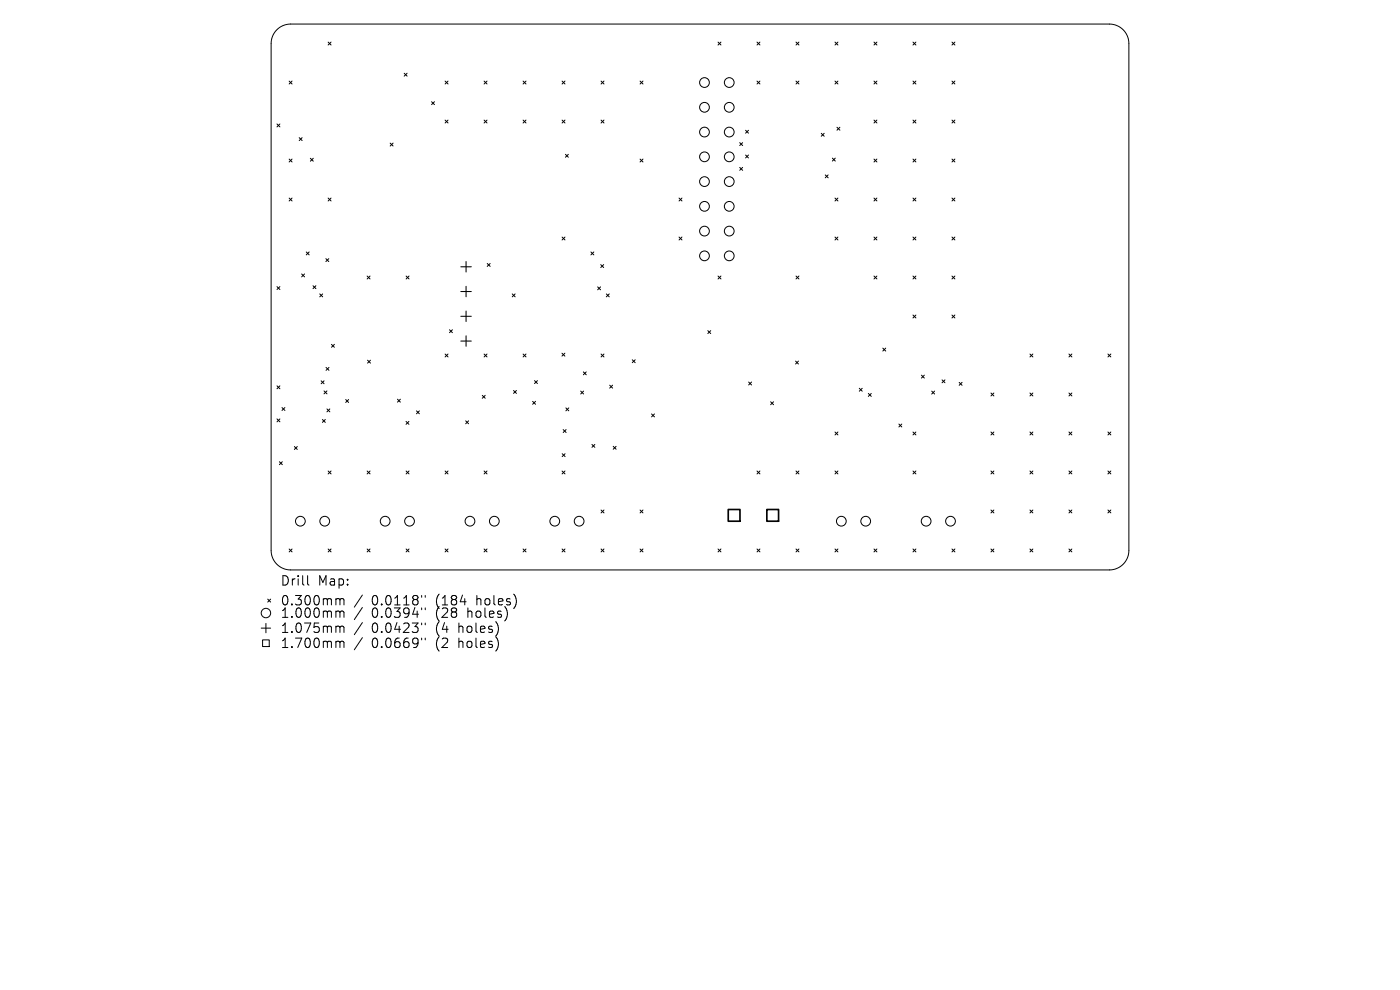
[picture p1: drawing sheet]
<svg xmlns="http://www.w3.org/2000/svg" width="297mm" height="210mm" viewBox="0 0 297 210" stroke-linecap="round" stroke-linejoin="round" font-family="sans-serif">
<defs><g id="words">
<g font-size="2.8">
<text x="59.4" y="124.5">Drill</text>
<text x="67.4" y="124.5">Map:</text>
<text x="59.4" y="128.7">0.300mm</text>
<text x="59.4" y="131.3">1.000mm</text>
<text x="78.9" y="128.7">0.0118&quot;</text>
<text x="78.9" y="131.3">0.0394&quot;</text>
<text x="92.6" y="128.7">(184</text>
<text x="92.6" y="131.3">(28</text>
<text x="99.5" y="131.3">holes)</text>
<text x="101.4" y="128.7">holes)</text>
<text x="59.4" y="134.5">1.075mm</text>
<text x="59.4" y="137.7">1.700mm</text>
<text x="78.9" y="134.5">0.0423&quot;</text>
<text x="78.9" y="137.7">0.0669&quot;</text>
<text x="92.6" y="134.5">(4</text>
<text x="92.6" y="137.7">(2</text>
<text x="97.5" y="134.5">holes)</text>
<text x="97.5" y="137.7">holes)</text>
</g>
</g></defs>
<g fill="none" stroke="#000" stroke-width=".21">
<path d="M58.7 6.3a4.1 4.1 0 0 1 3-1.2h173.6a4.1 4.1 0 0 1 4.2 4.1v107.6a4.1 4.1 0 0 1-4.2 4.1h-173.6a4.1 4.1 0 0 1-4.2-4.1v-107.6a4.1 4.1 0 0 1 1.2-2.9zM61.3 17.2l.7 .6M62 17.2l-.7 .6M69.6 8.9l.6 .6M70.2 8.9l-.6 .6M85.7 15.5l.7 .7M86.4 15.5l-.7 .7M94.4 17.2l.6 .6M95 17.2l-.6 .6M102.7 17.2l.6 .6M103.3 17.2l-.6 .6M111 17.2l.6 .6"/>
<path d="M111.6 17.2l-.6 .6M119.2 17.2l.7 .6M119.9 17.2l-.7 .6M127.5 17.2l.6 .6M128.1 17.2l-.6 .6M135.8 17.2l.6 .6M136.4 17.2l-.6 .6M152.3 8.9l.6 .6M152.9 8.9l-.6 .6M160.6 17.2l.6 .6M160.6 8.9l.6 .6M161.2 17.2l-.6 .6"/>
<path d="M161.2 8.9l-.6 .6M168.9 17.2l.6 .6M168.9 8.9l.6 .6M169.5 8.9l-.6 .6M169.5 17.2l-.6 .6M177.1 17.2l.7 .6M177.1 8.9l.7 .6M177.8 8.9l-.7 .6M177.8 17.2l-.7 .6M185.4 17.2l.6 .6M185.4 8.9l.6 .6M186 17.2l-.6 .6"/>
<path d="M186 8.9l-.6 .6M193.7 17.2l.6 .6M193.7 8.9l.6 .6M194.3 8.9l-.6 .6M194.3 17.2l-.6 .6M202 17.2l.6 .6M202 8.9l.6 .6M202.6 8.9l-.6 .6M202.6 17.2l-.6 .6M58.8 26.3l.6 .6M59.4 26.3l-.6 .6M61.3 33.7l.7 .7"/>
<path d="M62 33.7l-.7 .7M63.5 29.2l.6 .6M64.1 29.2l-.6 .6M65.8 33.6l.7 .6M66.5 33.6l-.7 .6M82.8 30.4l.6 .6M83.4 30.4l-.6 .6M91.6 21.6l.6 .6M92.2 21.6l-.6 .6M94.4 25.5l.6 .6M95 25.5l-.6 .6M102.7 25.5l.6 .6"/>
<path d="M103.3 25.5l-.6 .6M111 25.5l.6 .6M111.6 25.5l-.6 .6M119.2 25.5l.7 .6M119.9 25.5l-.7 .6M120 32.7l.6 .7M120.6 32.7l-.6 .7M127.5 25.5l.6 .6M128.1 25.5l-.6 .6M135.8 33.7l.6 .7M136.4 33.7l-.6 .7M156.9 30.3l.6 .6"/>
<path d="M156.9 35.5l.6 .6M157.5 30.3l-.6 .6M157.5 35.5l-.6 .6M158.2 27.6l.6 .7M158.2 32.9l.6 .6M158.8 27.6l-.6 .7M158.8 32.9l-.6 .6M174.2 28.3l.6 .6M174.8 28.3l-.6 .6M175.1 37.1l.6 .6M175.7 37.1l-.6 .6M176.6 33.5l.6 .7"/>
<path d="M177.2 33.5l-.6 .7M177.6 27l.6 .6M178.2 27l-.6 .6M185.4 25.5l.6 .6M185.4 33.7l.6 .7M186 25.5l-.6 .6M186 33.7l-.6 .7M193.7 25.5l.6 .6M193.7 33.7l.6 .7M194.3 33.7l-.6 .7M194.3 25.5l-.6 .6M202 25.5l.6 .6"/>
<path d="M202 33.7l.6 .7M202.6 33.7l-.6 .7M202.6 25.5l-.6 .6M61.3 42l.7 .6M62 42l-.7 .6M64 58.1l.6 .6M64.6 58.1l-.6 .6M65 53.4l.6 .7M65.6 53.4l-.6 .7M69.1 54.9l.7 .6M69.6 42l.6 .6M69.8 54.9l-.7 .6"/>
<path d="M70.2 42l-.6 .6M77.9 58.6l.6 .6M78.5 58.6l-.6 .6M86.2 58.6l.6 .6M86.8 58.6l-.6 .6M103.4 55.9l.6 .6M104 55.9l-.6 .6M119.2 50.3l.7 .6M119.9 50.3l-.7 .6M125.4 53.4l.6 .7M126 53.4l-.6 .7M127.4 56.1l.7 .7"/>
<path d="M128.1 56.1l-.7 .7M144.1 50.3l.6 .6M144.1 42l.6 .6M144.7 42l-.6 .6M144.7 50.3l-.6 .6M152.3 58.6l.6 .6M152.9 58.6l-.6 .6M168.9 58.6l.6 .6M169.5 58.6l-.6 .6M177.1 42l.7 .6M177.1 50.3l.7 .6M177.8 50.3l-.7 .6"/>
<path d="M177.8 42l-.7 .6M185.4 50.3l.6 .6M185.4 58.6l.6 .6M185.4 42l.6 .6M186 50.3l-.6 .6M186 58.6l-.6 .6M186 42l-.6 .6M193.7 58.6l.6 .6M193.7 42l.6 .6M193.7 50.3l.6 .6M194.3 42l-.6 .6M194.3 50.3l-.6 .6"/>
<path d="M194.3 58.6l-.6 .6M202 42l.6 .6M202 58.6l.6 .6M202 50.3l.6 .6M202.6 42l-.6 .6M202.6 58.6l-.6 .6M202.6 50.3l-.6 .6M58.8 60.8l.6 .6M59.4 60.8l-.6 .6M66.4 60.6l.6 .6M67 60.6l-.6 .6M67.8 62.3l.7 .7"/>
<path d="M68.5 62.3l-.7 .7M69.2 77.9l.6 .7M69.8 77.9l-.6 .7M70.3 73l.6 .7M70.9 73l-.6 .7M78 76.4l.6 .6M78.6 76.4l-.6 .6M94.4 75.1l.6 .6M95 75.1l-.6 .6M95.4 70l.6 .6M96 70l-.6 .6M102.7 75.1l.6 .6"/>
<path d="M103.3 75.1l-.6 .6M108.7 62.3l.6 .7M109.3 62.3l-.6 .7M111 75.1l.6 .6M111.6 75.1l-.6 .6M119.2 74.9l.6 .6M119.8 74.9l-.6 .6M123.8 78.9l.6 .6M124.4 78.9l-.6 .6M126.8 60.9l.6 .6M127.4 60.9l-.6 .6M127.5 75.1l.6 .6"/>
<path d="M128.1 75.1l-.6 .6M128.6 62.3l.6 .7M129.2 62.3l-.6 .7M134.1 76.3l.7 .6M134.8 76.3l-.7 .6M150.2 70.1l.6 .7M150.8 70.1l-.6 .7M168.8 76.6l.6 .6M169.4 76.6l-.6 .6M187.3 73.8l.6 .7M187.9 73.8l-.6 .7M193.7 66.8l.6 .6"/>
<path d="M194.3 66.8l-.6 .6M195.5 79.6l.6 .6M196.1 79.6l-.6 .6M202 66.8l.6 .6M202.6 66.8l-.6 .6M218.5 75.1l.6 .6M219.1 75.1l-.6 .6M226.8 75.1l.6 .6M227.4 75.1l-.6 .6M235 75.1l.7 .6M235.7 75.1l-.7 .6M58.8 81.8l.6 .7"/>
<path d="M58.8 88.9l.6 .6M59.3 97.9l.6 .7M59.4 81.8l-.6 .7M59.4 88.9l-.6 .6M59.8 86.5l.6 .6M59.9 97.9l-.6 .7M60.4 86.5l-.6 .6M62.4 94.7l.7 .6M63.1 94.7l-.7 .6M68.1 80.8l.7 .6M68.4 89l.6 .6M68.7 82.9l.7 .6"/>
<path d="M68.8 80.8l-.7 .6M69 89l-.6 .6M69.4 86.7l.6 .7M69.4 82.9l-.7 .6M69.6 99.9l.6 .6M70 86.7l-.6 .7M70.2 99.9l-.6 .6M73.3 84.8l.7 .6M74 84.8l-.7 .6M77.9 99.9l.6 .6M78.5 99.9l-.6 .6M84.3 84.7l.6 .6"/>
<path d="M84.9 84.7l-.6 .6M86.1 89.4l.7 .6M86.2 99.9l.6 .6M86.8 89.4l-.7 .6M86.8 99.9l-.6 .6M88.4 87.2l.6 .6M89 87.2l-.6 .6M94.4 99.9l.6 .6M95 99.9l-.6 .6M98.8 89.3l.6 .6M99.4 89.3l-.6 .6M102.3 83.9l.6 .6"/>
<path d="M102.7 99.9l.6 .6M102.9 83.9l-.6 .6M103.3 99.9l-.6 .6M108.9 82.8l.7 .7M109.6 82.8l-.7 .7M113 85.1l.6 .7M113.4 80.7l.6 .7M113.6 85.1l-.6 .7M114 80.7l-.6 .7M119.2 99.9l.7 .6M119.3 96.2l.6 .7M119.5 91.1l.6 .6"/>
<path d="M119.9 99.9l-.7 .6M119.9 96.2l-.6 .7M120 86.5l.7 .6M120.1 91.1l-.6 .6M120.7 86.5l-.7 .6M123.2 83l.6 .6M123.8 83l-.6 .6M125.6 94.3l.6 .6M126.2 94.3l-.6 .6M129.3 81.7l.7 .6M130 81.7l-.7 .6M130.1 94.7l.6 .6"/>
<path d="M130.7 94.7l-.6 .6M138.2 87.8l.6 .6M138.8 87.8l-.6 .6M158.8 81l.6 .7M159.4 81l-.6 .7M160.6 99.9l.6 .6M161.2 99.9l-.6 .6M163.5 85.2l.6 .7M164.1 85.2l-.6 .7M168.9 99.9l.6 .6M169.5 99.9l-.6 .6M177.1 91.6l.7 .7"/>
<path d="M177.1 99.9l.7 .6M177.8 91.6l-.7 .7M177.8 99.9l-.7 .6M182.3 82.4l.6 .6M182.9 82.4l-.6 .6M184.2 83.5l.6 .6M184.8 83.5l-.6 .6M190.7 89.9l.6 .7M191.3 89.9l-.6 .7M193.7 91.6l.6 .7M193.7 99.9l.6 .6M194.3 91.6l-.6 .7"/>
<path d="M194.3 99.9l-.6 .6M197.7 83l.6 .6M198.3 83l-.6 .6M199.9 80.6l.6 .6M200.5 80.6l-.6 .6M203.5 81.1l.6 .6M204.1 81.1l-.6 .6M210.2 83.4l.6 .6M210.2 91.6l.6 .7M210.2 99.9l.6 .6M210.8 83.4l-.6 .6M210.8 91.6l-.6 .7"/>
<path d="M210.8 99.9l-.6 .6M218.5 91.6l.6 .7M218.5 99.9l.6 .6M218.5 83.4l.6 .6M219.1 83.4l-.6 .6M219.1 99.9l-.6 .6M219.1 91.6l-.6 .7M226.8 99.9l.6 .6M226.8 83.4l.6 .6M226.8 91.6l.6 .7M227.4 91.6l-.6 .7M227.4 99.9l-.6 .6"/>
<path d="M227.4 83.4l-.6 .6M235 91.6l.7 .7M235 99.9l.7 .6M235.7 91.6l-.7 .7M235.7 99.9l-.7 .6M61.3 116.5l.7 .6M62 116.5l-.7 .6M69.6 116.5l.6 .6M70.2 116.5l-.6 .6M77.9 116.5l.6 .6M78.5 116.5l-.6 .6M86.2 116.5l.6 .6"/>
<path d="M86.8 116.5l-.6 .6M94.4 116.5l.6 .6M95 116.5l-.6 .6M102.7 116.5l.6 .6M103.3 116.5l-.6 .6M111 116.5l.6 .6M111.6 116.5l-.6 .6M119.2 116.5l.7 .6M119.9 116.5l-.7 .6M127.5 108.2l.6 .6M127.5 116.5l.6 .6M128.1 108.2l-.6 .6"/>
<path d="M128.1 116.5l-.6 .6M135.8 116.5l.6 .6M135.8 108.2l.6 .6M136.4 108.2l-.6 .6M136.4 116.5l-.6 .6M152.3 116.5l.6 .6M152.9 116.5l-.6 .6M160.6 116.5l.6 .6M161.2 116.5l-.6 .6M168.9 116.5l.6 .6M169.5 116.5l-.6 .6M177.1 116.5l.7 .6"/>
<path d="M177.8 116.5l-.7 .6M185.4 116.5l.6 .6M186 116.5l-.6 .6M193.7 116.5l.6 .6M194.3 116.5l-.6 .6M202 116.5l.6 .6M202.6 116.5l-.6 .6M210.2 108.2l.6 .6M210.2 116.5l.6 .6M210.8 108.2l-.6 .6M210.8 116.5l-.6 .6M218.5 108.2l.6 .6"/>
<path d="M218.5 116.5l.6 .6M219.1 108.2l-.6 .6M219.1 116.5l-.6 .6M226.8 108.2l.6 .6M226.8 116.5l.6 .6M227.4 108.2l-.6 .6M227.4 116.5l-.6 .6M235 108.2l.7 .6M235.7 108.2l-.7 .6M55.4 133.2h2M55.7 135.7h1.4v1.5h-1.4zM56.4 132.2v2"/>
<path d="M56.8 127.1l.6 .6M57.4 127.1l-.6 .6M65.3 122.1v1.7l.2 .3M71.5 127l.5 .1 .1 .2M71.5 129.6h.3l.3 .3M71.5 132.8l.5 .1 .1 .2M71.5 136l.5 .1 .1 .2M72.1 127.3l.3-.3 .5 .1 .1 1.2M72.1 127.3v1M72.1 129.9v1.1M72.1 133.1v1.1M72.1 136.3v1.1"/>
<path d="M72.1 129.9l.3-.3 .5 .1 .1 1.3M72.1 133.1l.3-.3 .5 .1 .1 1.3M72.1 136.3l.3-.3 .5 .1 .1 1.3M76.9 126.2l-1.7 2.6M76.9 128.9l-1.7 2.5M76.9 132.1l-1.7 2.5M76.9 135.3l-1.7 2.5M89.5 126.3v.4M89.5 129v.3M89.5 132.2v.3M89.5 135.4v.3M90.2 126.3v.4"/>
<path d="M90.2 129v.3M90.2 132.2v.3M90.2 135.4v.3"/>
<circle cx="149.5" cy="17.5" r="1.03"/>
<circle cx="154.7" cy="17.5" r="1.03"/>
<circle cx="149.5" cy="33.3" r="1.03"/>
<circle cx="149.5" cy="28" r="1.03"/>
<circle cx="149.5" cy="22.8" r="1.03"/>
<circle cx="149.5" cy="38.5" r="1.03"/>
<circle cx="154.7" cy="33.3" r="1.03"/>
<circle cx="154.7" cy="28" r="1.03"/>
<circle cx="154.7" cy="22.8" r="1.03"/>
<circle cx="154.7" cy="38.5" r="1.03"/>
<circle cx="149.5" cy="49" r="1.03"/>
<circle cx="149.5" cy="43.8" r="1.03"/>
<circle cx="149.5" cy="54.3" r="1.03"/>
<circle cx="154.7" cy="49" r="1.03"/>
<circle cx="154.7" cy="43.8" r="1.03"/>
<circle cx="154.7" cy="54.3" r="1.03"/>
<circle cx="63.7" cy="110.6" r="1.03"/>
<circle cx="68.9" cy="110.6" r="1.03"/>
<circle cx="81.7" cy="110.6" r="1.03"/>
<circle cx="86.9" cy="110.6" r="1.03"/>
<circle cx="99.7" cy="110.6" r="1.03"/>
<circle cx="104.9" cy="110.6" r="1.03"/>
<circle cx="117.7" cy="110.6" r="1.03"/>
<circle cx="122.9" cy="110.6" r="1.03"/>
<circle cx="178.5" cy="110.6" r="1.03"/>
<circle cx="183.7" cy="110.6" r="1.03"/>
<circle cx="196.5" cy="110.6" r="1.03"/>
<circle cx="201.6" cy="110.6" r="1.03"/>
<circle cx="56.4" cy="130" r="1"/>
</g>
<path d="M97.8 56.6h2.2M98.9 55.5v2.2M97.8 61.8h2.2M97.8 67.1h2.2M97.8 72.3h2.2M98.9 60.7v2.3M98.9 66v2.2M98.9 71.2v2.3" fill="none" stroke="#000" stroke-width=".22"/>
<path d="M154.5 108.1h2.5v2.5h-2.5zM162.7 108.1h2.5v2.5h-2.5z" fill="none" stroke="#000" stroke-width=".35"/>
<use href="#words"/>
</svg>
